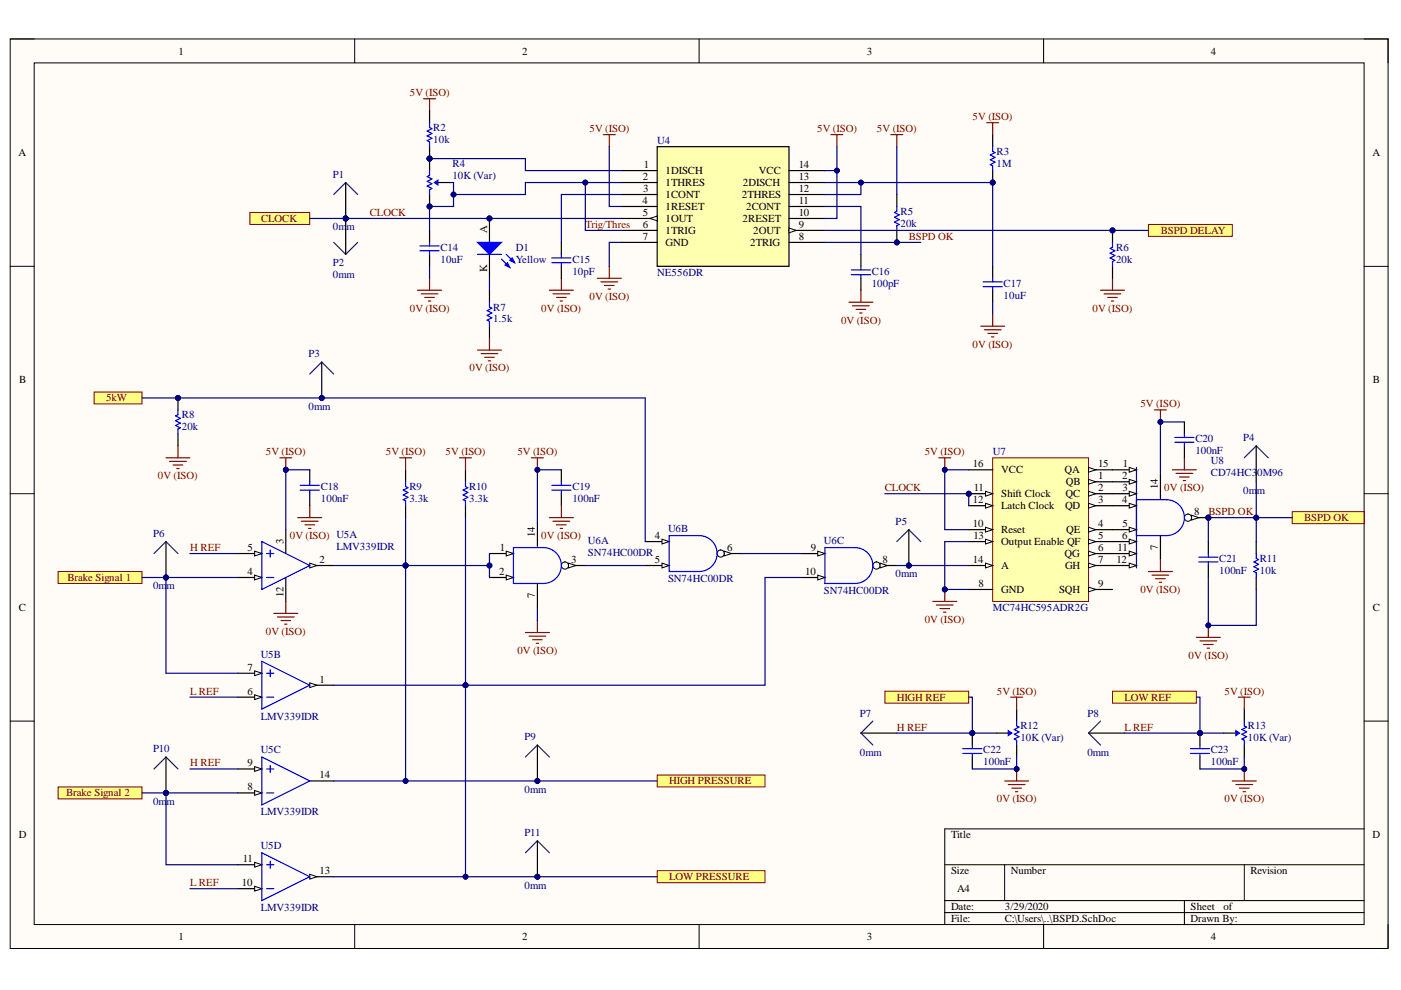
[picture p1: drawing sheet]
<svg xmlns="http://www.w3.org/2000/svg" width="297mm" height="210mm" viewBox="0 0 297 210" stroke-linecap="round" stroke-linejoin="round" font-family="sans-serif">
<defs><g id="words">
<g font-size="2.3">
<text x="37.9" y="11.6">1</text>
<text x="110.7" y="11.6">2</text>
<text x="183.8" y="11.6">3</text>
<text x="256.7" y="11.6">4</text>
<text x="3.9" y="33.1">A</text>
<text x="136.5" y="35.6">1</text>
<text x="169.4" y="35.6">14</text>
<text x="291" y="33.1">A</text>
<text x="136.3" y="38.2">2</text>
<text x="136.4" y="40.7">3</text>
<text x="141.1" y="36.9">1DISCH</text>
<text x="141.1" y="39.4">1THRES</text>
<text x="141.1" y="42">1CONT</text>
<text x="157.3" y="42">2THRES</text>
<text x="157.5" y="39.4">2DISCH</text>
<text x="160.9" y="36.9">VCC</text>
<text x="169.4" y="40.7">12</text>
<text x="169.4" y="38.2">13</text>
<text x="136.2" y="43.2">4</text>
<text x="136.3" y="45.8">5</text>
<text x="141.1" y="44.5">1RESET</text>
<text x="141.1" y="47">1OUT</text>
<text x="157.4" y="47">2RESET</text>
<text x="158.2" y="44.5">2CONT</text>
<text x="169.4" y="45.8">10</text>
<text x="169.4" y="43.2">11</text>
<text x="103.3" y="49.4" transform="rotate(-90 103.3 49.4)">A</text>
<text x="136.3" y="48.3">6</text>
<text x="136.3" y="50.9">7</text>
<text x="141.1" y="49.6">1TRIG</text>
<text x="141.1" y="52.2">GND</text>
<text x="159" y="52.2">2TRIG</text>
<text x="159.7" y="49.6">2OUT</text>
<text x="169.4" y="50.9">8</text>
<text x="169.4" y="48.3">9</text>
<text x="103.3" y="57.7" transform="rotate(-90 103.3 57.7)">K</text>
<text x="4.1" y="81.3">B</text>
<text x="291" y="81.3">B</text>
<text x="206.3" y="99.1">16</text>
<text x="212.3" y="100.4">VCC</text>
<text x="225.7" y="100.4">QA</text>
<text x="232.8" y="99.1">15</text>
<text x="232.8" y="101.6">1</text>
<text x="237.9" y="101.6">2</text>
<text x="238.1" y="99.1">1</text>
<text x="206.3" y="106.7">12</text>
<text x="206.5" y="104.2">11</text>
<text x="212.3" y="105.4">Shift Clock</text>
<text x="212.3" y="108">Latch Clock</text>
<text x="225.8" y="108">QD</text>
<text x="225.9" y="105.4">QC</text>
<text x="226" y="102.9">QB</text>
<text x="232.8" y="104.2">2</text>
<text x="232.8" y="106.7">3</text>
<text x="237.9" y="106.7">4</text>
<text x="238" y="104.2">3</text>
<text x="245.5" y="103.7" transform="rotate(-90 245.5 103.7)">14</text>
<text x="113.4" y="113.8" transform="rotate(-90 113.4 113.8)">14</text>
<text x="206.3" y="111.8">10</text>
<text x="212.3" y="113">Reset</text>
<text x="226.1" y="113">QE</text>
<text x="232.8" y="111.8">4</text>
<text x="238" y="111.8">5</text>
<text x="253.2" y="109.2">8</text>
<text x="52.5" y="116.8">5</text>
<text x="60.1" y="115.3" transform="rotate(-90 60.1 115.3)">3</text>
<text x="67.8" y="119.4">2</text>
<text x="106" y="116.8">1</text>
<text x="121.1" y="119.4">3</text>
<text x="138.8" y="114.3">4</text>
<text x="138.8" y="119.4">5</text>
<text x="154.1" y="116.8">6</text>
<text x="171.9" y="116.8">9</text>
<text x="187.1" y="119.4">8</text>
<text x="206.3" y="119.4">14</text>
<text x="206.4" y="114.3">13</text>
<text x="212.3" y="115.6">Output Enable QF</text>
<text x="225.7" y="118.1">QG</text>
<text x="232.8" y="114.3">5</text>
<text x="232.8" y="116.8">6</text>
<text x="232.8" y="119.4">7</text>
<text x="236.7" y="119.4">12</text>
<text x="237" y="116.8">11</text>
<text x="237.9" y="114.3">6</text>
<text x="245.5" y="116.7" transform="rotate(-90 245.5 116.7)">7</text>
<text x="52.5" y="121.9">4</text>
<text x="105.8" y="121.9">2</text>
<text x="170.7" y="121.9">10</text>
<text x="207.5" y="124.4">8</text>
<text x="212.3" y="125.7">GND</text>
<text x="212.3" y="120.6">A</text>
<text x="224.5" y="125.7">SQH</text>
<text x="225.8" y="120.6">GH</text>
<text x="232.8" y="124.4">9</text>
<text x="4" y="129.5">C</text>
<text x="60.1" y="126.6" transform="rotate(-90 60.1 126.6)">12</text>
<text x="113.4" y="126.8" transform="rotate(-90 113.4 126.8)">7</text>
<text x="291" y="129.5">C</text>
<text x="52.5" y="142.2">7</text>
<text x="52.5" y="147.3">6</text>
<text x="67.8" y="144.8">1</text>
<text x="52.5" y="167.6">8</text>
<text x="52.5" y="162.5">9</text>
<text x="67.8" y="165">14</text>
<text x="4" y="177.7">D</text>
<text x="201.6" y="177.7">Title</text>
<text x="291" y="177.7">D</text>
<text x="51.5" y="182.8">11</text>
<text x="67.8" y="185.4">13</text>
<text x="201.6" y="185.4">Size</text>
<text x="214.3" y="185.4">Number</text>
<text x="265.1" y="185.4">Revision</text>
<text x="51.3" y="187.9">10</text>
<text x="202.9" y="189.2">A4</text>
<text x="201.6" y="193">Date:</text>
<text x="201.6" y="195.5">File:</text>
<text x="213" y="193">3/29/2020</text>
<text x="213" y="195.5">C:\Users\..\BSPD.SchDoc</text>
<text x="252.4" y="193">Sheet</text>
<text x="252.4" y="195.5">Drawn By:</text>
<text x="259.4" y="193">of</text>
<text x="37.9" y="199.3">1</text>
<text x="110.7" y="199.3">2</text>
<text x="183.8" y="199.3">3</text>
<text x="256.7" y="199.3">4</text>
</g>
<g font-size="2.3" fill="#800000">
<text x="86.9" y="20.4">5V (ISO)</text>
<text x="125" y="28">5V (ISO)</text>
<text x="173.2" y="28">5V (ISO)</text>
<text x="185.9" y="28">5V (ISO)</text>
<text x="206.2" y="25.5">5V (ISO)</text>
<text x="55.4" y="47">CLOCK</text>
<text x="78.4" y="45.8">CLOCK</text>
<text x="124.1" y="48.3">Trig/Thres</text>
<text x="192.7" y="50.9">BSPD OK</text>
<text x="246.1" y="49.6">BSPD DELAY</text>
<text x="125" y="63.6">0V (ISO)</text>
<text x="86.9" y="66.1">0V (ISO)</text>
<text x="114.8" y="66.1">0V (ISO)</text>
<text x="178.3" y="68.6">0V (ISO)</text>
<text x="231.6" y="66.1">0V (ISO)</text>
<text x="206.2" y="73.7">0V (ISO)</text>
<text x="99.6" y="78.8">0V (ISO)</text>
<text x="22.5" y="85.1">5kW</text>
<text x="241.8" y="86.4">5V (ISO)</text>
<text x="33.5" y="101.6">0V (ISO)</text>
<text x="56.4" y="96.6">5V (ISO)</text>
<text x="81.8" y="96.6">5V (ISO)</text>
<text x="94.5" y="96.6">5V (ISO)</text>
<text x="109.7" y="96.6">5V (ISO)</text>
<text x="196.1" y="96.6">5V (ISO)</text>
<text x="187.6" y="104.2">CLOCK</text>
<text x="246.8" y="104.2">0V (ISO)</text>
<text x="256.2" y="109.2">BSPD OK</text>
<text x="276.5" y="110.5">BSPD OK</text>
<text x="40.3" y="116.8">H REF</text>
<text x="61.4" y="114.3">0V (ISO) U5A</text>
<text x="114.8" y="114.3">0V (ISO)</text>
<text x="14.3" y="123.2">Brake Signal 1</text>
<text x="241.8" y="125.7">0V (ISO)</text>
<text x="56.4" y="134.6">0V (ISO)</text>
<text x="196.1" y="132">0V (ISO)</text>
<text x="109.7" y="138.7">0V (ISO)</text>
<text x="252" y="139.7">0V (ISO)</text>
<text x="40.3" y="147.3">L REF</text>
<text x="190.1" y="148.6">HIGH REF</text>
<text x="211.4" y="147.3">5V (ISO)</text>
<text x="238.4" y="148.6">LOW REF</text>
<text x="259.6" y="147.3">5V (ISO)</text>
<text x="190.1" y="154.9">H REF</text>
<text x="238.4" y="154.9">L REF</text>
<text x="40.3" y="162.5">H REF</text>
<text x="141.9" y="166.3">HIGH PRESSURE</text>
<text x="14" y="168.8">Brake Signal 2</text>
<text x="211.4" y="170.1">0V (ISO)</text>
<text x="259.6" y="170.1">0V (ISO)</text>
<text x="40.3" y="187.9">L REF</text>
<text x="141.9" y="186.6">LOW PRESSURE</text>
</g>
<g font-size="2.3" fill="#000080">
<text x="91.9" y="27.8">R2</text>
<text x="91.9" y="30.3">10k</text>
<text x="95.9" y="35.4">R4</text>
<text x="139.4" y="30.6">U4</text>
<text x="211.3" y="32.8">R3</text>
<text x="211.3" y="35.4">1M</text>
<text x="70.6" y="37.6">P1</text>
<text x="95.9" y="37.9">10K (Var)</text>
<text x="190.9" y="45.5">R5</text>
<text x="70.6" y="48.8">0m</text>
<text x="73.4" y="48.8">m</text>
<text x="93.4" y="53.2">C14</text>
<text x="109.4" y="53.2">D1</text>
<text x="190.9" y="48">20k</text>
<text x="236.6" y="53.2">R6</text>
<text x="70.6" y="56.5">P2</text>
<text x="70.6" y="59">0mm</text>
<text x="93.4" y="55.7">10uF</text>
<text x="109.4" y="55.7">Yellow</text>
<text x="121.4" y="55.7">C15</text>
<text x="121.4" y="58.2">10pF</text>
<text x="139.4" y="58.5">NE556DR</text>
<text x="184.8" y="58.2">C16</text>
<text x="236.6" y="55.7">20k</text>
<text x="104.5" y="65.8">R7</text>
<text x="184.8" y="60.8">100pF</text>
<text x="212.8" y="60.8">C17</text>
<text x="212.8" y="63.3">10uF</text>
<text x="104.5" y="68.4">1.5k</text>
<text x="65.4" y="75.7">P3</text>
<text x="38.5" y="88.6">R8</text>
<text x="65.4" y="86.9">0mm</text>
<text x="38.5" y="91.2">20k</text>
<text x="253.4" y="93.8">C20</text>
<text x="263.6" y="93.5">P4</text>
<text x="210.5" y="96.6">U7</text>
<text x="253.4" y="96.3">100nF</text>
<text x="256.7" y="98.3">U8</text>
<text x="256.7" y="100.9">CD74HC3</text>
<text x="266.6" y="100.9">0M96</text>
<text x="68" y="103.9">C18</text>
<text x="68" y="106.4">100nF</text>
<text x="86.8" y="103.9">R9</text>
<text x="86.8" y="106.4">3.3k</text>
<text x="99.5" y="103.9">R10</text>
<text x="99.5" y="106.4">3.3k</text>
<text x="121.4" y="103.9">C19</text>
<text x="121.4" y="106.4">100nF</text>
<text x="263.6" y="104.7">0m</text>
<text x="266.5" y="104.7">m</text>
<text x="32.5" y="113.8">P6</text>
<text x="141.6" y="112.8">U6B</text>
<text x="189.9" y="111.3">P5</text>
<text x="71.3" y="116.6">LMV339IDR</text>
<text x="124.6" y="115.3">U6A</text>
<text x="124.6" y="117.8">SN74HC00DR</text>
<text x="174.7" y="115.3">U6C</text>
<text x="258.5" y="119.1">C21</text>
<text x="267.1" y="119.1">R11</text>
<text x="32.5" y="124.9">0m</text>
<text x="35.3" y="124.9">m</text>
<text x="141.6" y="123.4">SN74HC00DR</text>
<text x="174.7" y="126">SN74HC00DR</text>
<text x="189.9" y="122.4">0mm</text>
<text x="258.5" y="121.6">100nF</text>
<text x="267.1" y="121.6">10k</text>
<text x="210.5" y="129.5">MC74HC595ADR2G</text>
<text x="55.3" y="139.5">U5B</text>
<text x="55.3" y="152.6">LMV339IDR</text>
<text x="182.3" y="152.1">P7</text>
<text x="216.3" y="154.7">R12</text>
<text x="230.5" y="152.1">P8</text>
<text x="264.6" y="154.7">R13</text>
<text x="32.5" y="159.5">P10</text>
<text x="55.3" y="159.7">U5C</text>
<text x="111.2" y="156.9">P9</text>
<text x="182.3" y="160.2">0mm</text>
<text x="208.5" y="159.7">C22</text>
<text x="216.3" y="157.2">10K (Var)</text>
<text x="230.5" y="160.2">0mm</text>
<text x="256.7" y="159.7">C23</text>
<text x="264.6" y="157.2">10K (Var)</text>
<text x="208.5" y="162.3">100nF</text>
<text x="256.7" y="162.3">100nF</text>
<text x="32.5" y="170.6">0m</text>
<text x="35.3" y="170.6">m</text>
<text x="55.3" y="172.9">LMV339IDR</text>
<text x="111.2" y="168.1">0mm</text>
<text x="111.2" y="177.2">P11</text>
<text x="55.3" y="180.1">U5D</text>
<text x="111.2" y="188.4">0mm</text>
<text x="55.3" y="193.2">LMV339IDR</text>
</g>
</g></defs>
<path d="M2.2 8.3h292.1v192.8h-292.1z" fill-rule="evenodd" fill="#fffcf8"/>
<path d="M2.2 8.3h292.1v192.8h-292.1z" fill="none" stroke="#000" stroke-width=".21"/>
<path d="M7.2 13.3h282v182.7h-282z" fill-rule="evenodd" fill="#fffcf8"/>
<g fill="none" stroke="#000" stroke-width=".21">
<path d="M2.2 8.3h5M7.2 13.3h282v182.7h-282zM75.2 8.3v5M148.2 8.3v5M221.3 8.3v5M289.2 8.3h5.1v5M2.2 56.5h5M289.2 56.5h5.1M2.2 104.7h5M289.2 104.7h5.1M2.2 152.9h5M289.2 152.9h5.1"/>
<path d="M289.2 175.7h-88.9v20.3M75.2 196v5.1M148.2 196v5.1M200.3 183.3h88.9M200.3 191h88.9M200.3 193.5h88.9M213 183.3v7.7M221.3 196v5.1M251.1 191v5M263.8 183.3v7.7M294.3 196v5.1"/>
</g>
<path d="M50.4 168.1h5.1" fill="none" stroke="#000" stroke-width=".25"/>
<path d="M54 167.6l1.5 .5-1.5 .5z" fill="#f8fcff"/>
<path d="M54 167.6l1.5 .5-1.5 .5z" fill="none" stroke="#000" stroke-width=".21"/>
<path d="M50.4 163h5.1" fill="none" stroke="#000" stroke-width=".25"/>
<path d="M54 162.5l1.5 .5-1.5 .5z" fill="#f8fcff"/>
<path d="M54 162.5l1.5 .5-1.5 .5z" fill="none" stroke="#000" stroke-width=".21"/>
<path d="M65.7 165.6h5.1M50.4 188.4h5.1" fill="none" stroke="#000" stroke-width=".25"/>
<path d="M55.5 160.5l10.2 5.1-10.2 5.1zM56.5 163h1.6M56.5 168.1h1.6M57.3 162.3v1.5" fill="none" stroke="#00f" stroke-width=".25"/>
<path d="M54 187.9l1.5 .5-1.5 .5z" fill="#f8fcff"/>
<path d="M54 187.9l1.5 .5-1.5 .5z" fill="none" stroke="#000" stroke-width=".21"/>
<path d="M50.4 183.3h5.1" fill="none" stroke="#000" stroke-width=".25"/>
<path d="M54 182.8l1.5 .5-1.5 .6z" fill="#f8fcff"/>
<path d="M54 182.8l1.5 .5-1.5 .6z" fill="none" stroke="#000" stroke-width=".21"/>
<path d="M65.7 185.9h5.1" fill="none" stroke="#000" stroke-width=".25"/>
<path d="M65.7 185.4l1.5 .5-1.5 .5z" fill="#f8fcff"/>
<path d="M65.7 185.4l1.5 .5-1.5 .5z" fill="none" stroke="#000" stroke-width=".21"/>
<path d="M55.5 180.8l10.2 5.1-10.2 5.1zM56.5 183.3h1.6M56.5 188.4h1.6M57.3 182.6v1.5" fill="none" stroke="#00f" stroke-width=".25"/>
<path d="M50.4 147.8h5.1" fill="none" stroke="#000" stroke-width=".25"/>
<path d="M54 147.3l1.5 .5-1.5 .5z" fill="#f8fcff"/>
<path d="M54 147.3l1.5 .5-1.5 .5z" fill="none" stroke="#000" stroke-width=".21"/>
<path d="M50.4 142.7h5.1" fill="none" stroke="#000" stroke-width=".25"/>
<path d="M54 142.2l1.5 .5-1.5 .6z" fill="#f8fcff"/>
<path d="M54 142.2l1.5 .5-1.5 .6z" fill="none" stroke="#000" stroke-width=".21"/>
<path d="M65.7 145.3h5.1" fill="none" stroke="#000" stroke-width=".25"/>
<path d="M65.7 144.8l1.5 .5-1.5 .5z" fill="#f8fcff"/>
<path d="M65.7 144.8l1.5 .5-1.5 .5z" fill="none" stroke="#000" stroke-width=".21"/>
<path d="M55.5 140.2l10.2 5.1-10.2 5.1zM56.5 142.7h1.6M56.5 147.8h1.6M57.3 142v1.5" fill="none" stroke="#00f" stroke-width=".25"/>
<path d="M50.4 122.4h5.1" fill="none" stroke="#000" stroke-width=".25"/>
<path d="M54 121.9l1.5 .5-1.5 .5z" fill="#f8fcff"/>
<path d="M54 121.9l1.5 .5-1.5 .5z" fill="none" stroke="#000" stroke-width=".21"/>
<path d="M50.4 117.4h5.1" fill="none" stroke="#000" stroke-width=".25"/>
<path d="M54 116.9l1.5 .5-1.5 .5z" fill="#f8fcff"/>
<path d="M54 116.9l1.5 .5-1.5 .5z" fill="none" stroke="#000" stroke-width=".21"/>
<path d="M65.7 119.9h5.1" fill="none" stroke="#000" stroke-width=".25"/>
<path d="M65.7 119.4l1.5 .5-1.5 .5z" fill="#f8fcff"/>
<path d="M65.7 119.4l1.5 .5-1.5 .5z" fill="none" stroke="#000" stroke-width=".21"/>
<path d="M55.5 114.8l10.2 5.1-10.2 5.1zM56.5 117.4h1.6M57.3 116.6v1.5M56.5 122.4h1.6" fill="none" stroke="#00f" stroke-width=".25"/>
<path d="M60.6 112.3v5.1M103.8 117.4h5.1M60.6 122.4v5.1" fill="none" stroke="#000" stroke-width=".25"/>
<path d="M107.3 116.9l1.6 .5-1.6 .5z" fill="#f8fcff"/>
<path d="M107.3 116.9l1.6 .5-1.6 .5z" fill="none" stroke="#000" stroke-width=".21"/>
<path d="M103.8 122.4h5.1" fill="none" stroke="#000" stroke-width=".25"/>
<path d="M107.3 121.9l1.6 .5-1.6 .5z" fill="#f8fcff"/>
<path d="M107.3 121.9l1.6 .5-1.6 .5z" fill="none" stroke="#000" stroke-width=".21"/>
<path d="M119 119.9h5.1" fill="none" stroke="#000" stroke-width=".25"/>
<circle cx="119.8" cy="119.9" r=".76" fill="#f8fcff"/>
<circle cx="119.8" cy="119.9" r=".76" fill="none" stroke="#000" stroke-width=".21"/>
<path d="M120.5 119.4l1.6 .5-1.6 .5z" fill="#f8fcff"/>
<path d="M120.5 119.4l1.6 .5-1.6 .5z" fill="none" stroke="#000" stroke-width=".21"/>
<path d="M108.9 116.1h6.3a3.8 3.8 0 0 1 3.8 3.8 3.8 3.8 0 0 1-3.8 3.8h-6.3z" fill="none" stroke="#00f" stroke-width=".25"/>
<path d="M113.9 110.8v5M136.8 114.8h5.1M113.9 123.7v5.1" fill="none" stroke="#000" stroke-width=".25"/>
<path d="M140.4 114.3l1.5 .5-1.5 .5z" fill="#f8fcff"/>
<path d="M140.4 114.3l1.5 .5-1.5 .5z" fill="none" stroke="#000" stroke-width=".21"/>
<path d="M136.8 119.9h5.1" fill="none" stroke="#000" stroke-width=".25"/>
<path d="M140.4 119.4l1.5 .5-1.5 .5z" fill="#f8fcff"/>
<path d="M140.4 119.4l1.5 .5-1.5 .5z" fill="none" stroke="#000" stroke-width=".21"/>
<path d="M152 117.4h5.1" fill="none" stroke="#000" stroke-width=".25"/>
<circle cx="152.8" cy="117.4" r=".76" fill="#f8fcff"/>
<circle cx="152.8" cy="117.4" r=".76" fill="none" stroke="#000" stroke-width=".21"/>
<path d="M153.6 116.9l1.5 .5-1.5 .5z" fill="#f8fcff"/>
<path d="M153.6 116.9l1.5 .5-1.5 .5z" fill="none" stroke="#000" stroke-width=".21"/>
<path d="M141.9 113.6h6.3a3.8 3.8 0 0 1 3.8 3.8 3.8 3.8 0 0 1-3.8 3.8h-6.3z" fill="none" stroke="#00f" stroke-width=".25"/>
<path d="M169.8 117.4h5.1" fill="none" stroke="#000" stroke-width=".25"/>
<path d="M173.4 116.9l1.5 .5-1.5 .5z" fill="#f8fcff"/>
<path d="M173.4 116.9l1.5 .5-1.5 .5z" fill="none" stroke="#000" stroke-width=".21"/>
<path d="M169.8 122.4h5.1" fill="none" stroke="#000" stroke-width=".25"/>
<path d="M173.4 121.9l1.5 .5-1.5 .6z" fill="#f8fcff"/>
<path d="M173.4 121.9l1.5 .5-1.5 .6z" fill="none" stroke="#000" stroke-width=".21"/>
<path d="M185.1 119.9h5" fill="none" stroke="#000" stroke-width=".25"/>
<circle cx="185.8" cy="119.9" r=".76" fill="#f8fcff"/>
<circle cx="185.8" cy="119.9" r=".76" fill="none" stroke="#000" stroke-width=".21"/>
<path d="M186.6 119.4l1.5 .5-1.5 .5z" fill="#f8fcff"/>
<path d="M186.6 119.4l1.5 .5-1.5 .5z" fill="none" stroke="#000" stroke-width=".21"/>
<path d="M86 102.1v1.1l.5 .2-1 .5 1 .5-1 .5 1 .5-1 .5 .5 .3v1M98.7 102.1v1.1l.5 .2-1 .5 1 .5-1 .5 1 .5-1 .5 .5 .3v1M174.9 116.1h6.4a3.8 3.8 0 0 1 3.8 3.8 3.8 3.8 0 0 1-3.8 3.8h-6.4z" fill="none" stroke="#00f" stroke-width=".25"/>
<path d="M86 99.6v2.5M98.7 99.6v2.5M86 107.2v2.6M98.7 107.2v2.6" fill="none" stroke="#000" stroke-width=".25"/>
<circle cx="205.4" cy="104.7" r=".51" fill="#000080"/>
<circle cx="205.4" cy="104.7" r=".51" fill="none" stroke="#000080" stroke-width=".21"/>
<path d="M210.5 97.1h20.3v30.4h-20.3z" fill-rule="evenodd" fill="#ffffb0"/>
<path d="M210.5 97.1h20.3v30.4h-20.3z" fill="none" stroke="#800000" stroke-width=".21"/>
<path d="M205.4 99.6h5.1M205.4 104.7h5.1M205.4 125h5.1" fill="none" stroke="#000" stroke-width=".25"/>
<path d="M208.9 104.2l1.6 .5-1.6 .5z" fill="#f8fcff"/>
<path d="M208.9 104.2l1.6 .5-1.6 .5z" fill="none" stroke="#000" stroke-width=".21"/>
<circle cx="205.4" cy="104.7" r=".51" fill="#000080"/>
<circle cx="205.4" cy="104.7" r=".51" fill="none" stroke="#000080" stroke-width=".21"/>
<path d="M205.4 112.3h5.1" fill="none" stroke="#000" stroke-width=".25"/>
<path d="M208.9 111.8l1.6 .5-1.6 .5z" fill="#f8fcff"/>
<path d="M208.9 111.8l1.6 .5-1.6 .5z" fill="none" stroke="#000" stroke-width=".21"/>
<path d="M205.4 107.2h5.1" fill="none" stroke="#000" stroke-width=".25"/>
<path d="M208.9 106.7l1.6 .5-1.6 .5z" fill="#f8fcff"/>
<path d="M208.9 106.7l1.6 .5-1.6 .5z" fill="none" stroke="#000" stroke-width=".21"/>
<path d="M205.4 114.8h5.1" fill="none" stroke="#000" stroke-width=".25"/>
<path d="M208.9 114.3l1.6 .5-1.6 .5z" fill="#f8fcff"/>
<path d="M208.9 114.3l1.6 .5-1.6 .5z" fill="none" stroke="#000" stroke-width=".21"/>
<path d="M230.8 125h5.1" fill="none" stroke="#000" stroke-width=".25"/>
<path d="M230.8 124.5l1.5 .5-1.5 .5z" fill="#f8fcff"/>
<path d="M230.8 124.5l1.5 .5-1.5 .5z" fill="none" stroke="#000" stroke-width=".21"/>
<path d="M205.4 119.9h5.1" fill="none" stroke="#000" stroke-width=".25"/>
<path d="M208.9 119.4l1.6 .5-1.6 .5z" fill="#f8fcff"/>
<path d="M208.9 119.4l1.6 .5-1.6 .5z" fill="none" stroke="#000" stroke-width=".21"/>
<path d="M230.8 99.6h5.1" fill="none" stroke="#000" stroke-width=".25"/>
<path d="M230.8 99.1l1.5 .5-1.5 .5z" fill="#f8fcff"/>
<path d="M230.8 99.1l1.5 .5-1.5 .5z" fill="none" stroke="#000" stroke-width=".21"/>
<path d="M230.8 102.1h5.1" fill="none" stroke="#000" stroke-width=".25"/>
<path d="M230.8 101.6l1.5 .5-1.5 .6z" fill="#f8fcff"/>
<path d="M230.8 101.6l1.5 .5-1.5 .6z" fill="none" stroke="#000" stroke-width=".21"/>
<path d="M230.8 104.7h5.1" fill="none" stroke="#000" stroke-width=".25"/>
<path d="M230.8 104.2l1.5 .5-1.5 .5z" fill="#f8fcff"/>
<path d="M230.8 104.2l1.5 .5-1.5 .5z" fill="none" stroke="#000" stroke-width=".21"/>
<path d="M230.8 107.2h5.1" fill="none" stroke="#000" stroke-width=".25"/>
<path d="M230.8 106.7l1.5 .5-1.5 .5z" fill="#f8fcff"/>
<path d="M230.8 106.7l1.5 .5-1.5 .5z" fill="none" stroke="#000" stroke-width=".21"/>
<path d="M230.8 112.3h5.1" fill="none" stroke="#000" stroke-width=".25"/>
<path d="M230.8 111.8l1.5 .5-1.5 .5z" fill="#f8fcff"/>
<path d="M230.8 111.8l1.5 .5-1.5 .5z" fill="none" stroke="#000" stroke-width=".21"/>
<path d="M230.8 114.8h5.1" fill="none" stroke="#000" stroke-width=".25"/>
<path d="M230.8 114.3l1.5 .5-1.5 .5z" fill="#f8fcff"/>
<path d="M230.8 114.3l1.5 .5-1.5 .5z" fill="none" stroke="#000" stroke-width=".21"/>
<path d="M230.8 117.4h5.1" fill="none" stroke="#000" stroke-width=".25"/>
<path d="M230.8 116.9l1.5 .5-1.5 .5z" fill="#f8fcff"/>
<path d="M230.8 116.9l1.5 .5-1.5 .5z" fill="none" stroke="#000" stroke-width=".21"/>
<path d="M230.8 119.9h5.1" fill="none" stroke="#000" stroke-width=".25"/>
<path d="M230.8 119.4l1.5 .5-1.5 .5z" fill="#f8fcff"/>
<path d="M230.8 119.4l1.5 .5-1.5 .5z" fill="none" stroke="#000" stroke-width=".21"/>
<circle cx="256.2" cy="109.8" r=".51" fill="#000080"/>
<circle cx="256.2" cy="109.8" r=".51" fill="none" stroke="#000080" stroke-width=".21"/>
<path d="M235.9 99.6h5.1" fill="none" stroke="#000" stroke-width=".25"/>
<path d="M239.4 99.1l1.6 .5-1.6 .5z" fill="#f8fcff"/>
<path d="M239.4 99.1l1.6 .5-1.6 .5z" fill="none" stroke="#000" stroke-width=".21"/>
<path d="M235.9 112.3h5.1" fill="none" stroke="#000" stroke-width=".25"/>
<path d="M239.4 111.8l1.6 .5-1.6 .5z" fill="#f8fcff"/>
<path d="M239.4 111.8l1.6 .5-1.6 .5z" fill="none" stroke="#000" stroke-width=".21"/>
<path d="M251.1 109.8h5.1" fill="none" stroke="#000" stroke-width=".25"/>
<circle cx="251.9" cy="109.8" r=".76" fill="#f8fcff"/>
<circle cx="251.9" cy="109.8" r=".76" fill="none" stroke="#000" stroke-width=".21"/>
<path d="M252.6 109.2l1.6 .6-1.6 .5z" fill="#f8fcff"/>
<path d="M252.6 109.2l1.6 .6-1.6 .5z" fill="none" stroke="#000" stroke-width=".21"/>
<circle cx="256.2" cy="109.8" r=".51" fill="#000080"/>
<circle cx="256.2" cy="109.8" r=".51" fill="none" stroke="#000080" stroke-width=".21"/>
<path d="M241 106h6.3a3.8 3.8 0 0 1 3.8 3.8 3.8 3.8 0 0 1-3.8 3.8h-6.3z" fill="none" stroke="#00f" stroke-width=".25"/>
<path d="M235.9 102.1h5.1M246 100.6v5.1M246 113.6v5" fill="none" stroke="#000" stroke-width=".25"/>
<path d="M241 99.1v21.3" fill="none" stroke="#0000bf" stroke-width=".25"/>
<path d="M239.4 101.6l1.6 .5-1.6 .6z" fill="#f8fcff"/>
<path d="M239.4 101.6l1.6 .5-1.6 .6z" fill="none" stroke="#000" stroke-width=".21"/>
<path d="M235.9 104.7h5.1" fill="none" stroke="#000" stroke-width=".25"/>
<path d="M239.4 104.2l1.6 .5-1.6 .5z" fill="#f8fcff"/>
<path d="M239.4 104.2l1.6 .5-1.6 .5z" fill="none" stroke="#000" stroke-width=".21"/>
<path d="M235.9 107.2h5.1" fill="none" stroke="#000" stroke-width=".25"/>
<path d="M239.4 106.7l1.6 .5-1.6 .5z" fill="#f8fcff"/>
<path d="M239.4 106.7l1.6 .5-1.6 .5z" fill="none" stroke="#000" stroke-width=".21"/>
<path d="M235.9 114.8h5.1" fill="none" stroke="#000" stroke-width=".25"/>
<path d="M239.4 114.3l1.6 .5-1.6 .5z" fill="#f8fcff"/>
<path d="M239.4 114.3l1.6 .5-1.6 .5z" fill="none" stroke="#000" stroke-width=".21"/>
<path d="M235.9 117.4h5.1" fill="none" stroke="#000" stroke-width=".25"/>
<path d="M239.4 116.9l1.6 .5-1.6 .5z" fill="#f8fcff"/>
<path d="M239.4 116.9l1.6 .5-1.6 .5z" fill="none" stroke="#000" stroke-width=".21"/>
<path d="M235.9 119.9h5.1" fill="none" stroke="#000" stroke-width=".25"/>
<path d="M239.4 119.4l1.6 .5-1.6 .5z" fill="#f8fcff"/>
<path d="M239.4 119.4l1.6 .5-1.6 .5z" fill="none" stroke="#000" stroke-width=".21"/>
<path d="M197.8 127.5h5.1M198.5 128.3h3.6M199.3 129h2M200.1 129.8h.5M200.3 125v2.5" fill="none" stroke="#800000" stroke-width=".25"/>
<circle cx="200.3" cy="125" r=".51" fill="#000080"/>
<circle cx="200.3" cy="125" r=".51" fill="none" stroke="#000080" stroke-width=".21"/>
<path d="M199 97.1h2.6M200.3 97.1v2.5" fill="none" stroke="#800000" stroke-width=".25"/>
<circle cx="200.3" cy="99.6" r=".51" fill="#000080"/>
<circle cx="200.3" cy="99.6" r=".51" fill="none" stroke="#000080" stroke-width=".21"/>
<path d="M246 118.6v2.6M243.5 121.2h5.1M244.2 121.9h3.6M245 122.7h2M245.8 123.5h.5M253.7 135.1h5M254.4 135.9h3.6M255.2 136.7h2M255.9 137.4h.6M256.2 132.6v2.5" fill="none" stroke="#800000" stroke-width=".25"/>
<circle cx="256.2" cy="132.6" r=".51" fill="#000080"/>
<circle cx="256.2" cy="132.6" r=".51" fill="none" stroke="#000080" stroke-width=".21"/>
<path d="M244.8 86.9h2.5M246 86.9v2.6M248.6 99.6h5.1M251.1 97.1v2.5M249.3 100.4h3.6M250.1 101.1h2M250.9 101.9h.5" fill="none" stroke="#800000" stroke-width=".25"/>
<circle cx="246" cy="89.5" r=".51" fill="#000080"/>
<circle cx="246" cy="89.5" r=".51" fill="none" stroke="#000080" stroke-width=".21"/>
<path d="M112.7 97.1h2.5M113.9 97.1v2.5" fill="none" stroke="#800000" stroke-width=".25"/>
<circle cx="113.9" cy="99.6" r=".51" fill="#000080"/>
<circle cx="113.9" cy="99.6" r=".51" fill="none" stroke="#000080" stroke-width=".21"/>
<path d="M119 99.6v2.5M119 104.7v2.5M266.3 114.8v2.6M266.3 122.4v2.6" fill="none" stroke="#000" stroke-width=".25"/>
<path d="M117 102.9h4M117 103.9h4M119 102.1v.8M119 103.9v.8M266.3 117.4v1l.6 .2-1.1 .5 1.1 .6-1.1 .5 1.1 .5-1.1 .5 .5 .2v1" fill="none" stroke="#00f" stroke-width=".25"/>
<g fill="none" stroke="#800000" stroke-width=".25">
<path d="M59.3 97.1h2.6M60.6 97.1v2.5M84.7 97.1h2.6M86 97.1v2.5M97.4 97.1h2.6M98.7 97.1v2.5M116.5 109.8h5.1M117.2 110.5h3.6M118 111.3h2M118.8 112h.5M119 107.2v2.6M111.4 134.1h5.1"/>
<path d="M112.2 134.9h3.5M112.9 135.6h2.1M113.7 136.4h.5M113.9 131.6v2.5"/>
</g>
<circle cx="60.6" cy="99.6" r=".51" fill="#000080"/>
<circle cx="60.6" cy="99.6" r=".51" fill="none" stroke="#000080" stroke-width=".21"/>
<path d="M63.1 109.8h5.1M63.9 110.5h3.6M64.7 111.3h2M65.4 112h.5M65.7 107.2v2.6M58.1 130.1h5M58.8 130.8h3.6M59.6 131.6h2M60.3 132.3h.5M60.6 127.5v2.6" fill="none" stroke="#800000" stroke-width=".25"/>
<path d="M211.2 155.4h2.6M215.5 150.4v2.5M215.5 158v2.5" fill="none" stroke="#000" stroke-width=".25"/>
<path d="M215.5 152.9v1l.6 .3-1.1 .5 1.1 .5-1.1 .5 1.1 .5-1.1 .5 .5 .3v1" fill="none" stroke="#00f" stroke-width=".25"/>
<path d="M213.8 154.9l.7 .5-.7 .5z" fill="#00f"/>
<path d="M213.8 154.9l.7 .5-.7 .5z" fill="none" stroke="#00f" stroke-width=".25"/>
<path d="M214.3 147.8h2.5M215.5 147.8v2.6M213 165.6h5.1M213.8 166.3h3.5M214.5 167.1h2.1M215.3 167.9h.5M215.5 163v2.6" fill="none" stroke="#800000" stroke-width=".25"/>
<circle cx="215.5" cy="163" r=".51" fill="#000080"/>
<circle cx="215.5" cy="163" r=".51" fill="none" stroke="#000080" stroke-width=".21"/>
<path d="M259.5 155.4h2.5M263.8 150.4v2.5M263.8 158v2.5" fill="none" stroke="#000" stroke-width=".25"/>
<path d="M263.8 152.9v1l.5 .3-1 .5 1 .5-1 .5 1 .5-1 .5 .5 .3v1" fill="none" stroke="#00f" stroke-width=".25"/>
<path d="M262 154.9l.8 .5-.8 .5z" fill="#00f"/>
<path d="M262 154.9l.8 .5-.8 .5z" fill="none" stroke="#00f" stroke-width=".25"/>
<path d="M262.5 147.8h2.6M263.8 147.8v2.6M261.3 165.6h5M262 166.3h3.6M262.8 167.1h2M263.6 167.9h.5M263.8 163v2.6" fill="none" stroke="#800000" stroke-width=".25"/>
<circle cx="263.8" cy="163" r=".51" fill="#000080"/>
<circle cx="263.8" cy="163" r=".51" fill="none" stroke="#000080" stroke-width=".21"/>
<path d="M12.3 121.2h17.8v2.5h-17.8z" fill-rule="evenodd" fill="#ffff80"/>
<path d="M12.3 121.2h17.8v2.5h-17.8z" fill="none" stroke="#800000" stroke-width=".21"/>
<path d="M12.3 166.9h17.8v2.5h-17.8z" fill-rule="evenodd" fill="#ffff80"/>
<path d="M12.3 166.9h17.8v2.5h-17.8z" fill="none" stroke="#800000" stroke-width=".21"/>
<path d="M233.3 152.9l-2.5 2.5 2.5 2.6" fill="none" stroke="#073763" stroke-width=".25"/>
<path d="M230.8 155.4h7.6" fill="none" stroke="#000" stroke-width=".25"/>
<circle cx="68.2" cy="84.4" r=".51" fill="#000080"/>
<circle cx="68.2" cy="84.4" r=".51" fill="none" stroke="#000080" stroke-width=".21"/>
<path d="M65.7 79.3l2.5-2.5 2.6 2.5" fill="none" stroke="#073763" stroke-width=".25"/>
<path d="M68.2 76.8v7.6" fill="none" stroke="#000" stroke-width=".25"/>
<circle cx="68.2" cy="84.4" r=".51" fill="#000080"/>
<circle cx="68.2" cy="84.4" r=".51" fill="none" stroke="#000080" stroke-width=".21"/>
<path d="M263.8 97.1l2.5-2.6 2.6 2.6" fill="none" stroke="#073763" stroke-width=".25"/>
<path d="M266.3 94.5v7.6" fill="none" stroke="#000" stroke-width=".25"/>
<circle cx="113.9" cy="185.9" r=".51" fill="#000080"/>
<circle cx="113.9" cy="185.9" r=".51" fill="none" stroke="#000080" stroke-width=".21"/>
<path d="M111.4 180.8l2.5-2.5 2.6 2.5" fill="none" stroke="#073763" stroke-width=".25"/>
<path d="M113.9 178.3v7.6" fill="none" stroke="#000" stroke-width=".25"/>
<circle cx="113.9" cy="185.9" r=".51" fill="#000080"/>
<circle cx="113.9" cy="185.9" r=".51" fill="none" stroke="#000080" stroke-width=".21"/>
<circle cx="192.7" cy="119.9" r=".51" fill="#000080"/>
<circle cx="192.7" cy="119.9" r=".51" fill="none" stroke="#000080" stroke-width=".21"/>
<path d="M190.1 114.8l2.6-2.5 2.5 2.5" fill="none" stroke="#073763" stroke-width=".25"/>
<path d="M192.7 112.3v7.6" fill="none" stroke="#000" stroke-width=".25"/>
<circle cx="192.7" cy="119.9" r=".51" fill="#000080"/>
<circle cx="192.7" cy="119.9" r=".51" fill="none" stroke="#000080" stroke-width=".21"/>
<path d="M185.1 152.9l-2.6 2.5 2.6 2.6" fill="none" stroke="#073763" stroke-width=".25"/>
<path d="M182.5 155.4h7.6" fill="none" stroke="#000" stroke-width=".25"/>
<path d="M187.6 146.5h17.8v2.6h-17.8z" fill-rule="evenodd" fill="#ffff80"/>
<path d="M187.6 146.5h17.8v2.6h-17.8z" fill="none" stroke="#800000" stroke-width=".21"/>
<path d="M235.9 146.5h17.8v2.6h-17.8z" fill-rule="evenodd" fill="#ffff80"/>
<path d="M235.9 146.5h17.8v2.6h-17.8z" fill="none" stroke="#800000" stroke-width=".21"/>
<path d="M139.3 164.3h22.9v2.6h-22.9z" fill-rule="evenodd" fill="#ffff80"/>
<path d="M139.3 164.3h22.9v2.6h-22.9z" fill="none" stroke="#800000" stroke-width=".21"/>
<path d="M139.3 184.6h22.9v2.6h-22.9z" fill-rule="evenodd" fill="#ffff80"/>
<path d="M139.3 184.6h22.9v2.6h-22.9z" fill="none" stroke="#800000" stroke-width=".21"/>
<circle cx="35.2" cy="122.4" r=".51" fill="#000080"/>
<circle cx="35.2" cy="122.4" r=".51" fill="none" stroke="#000080" stroke-width=".21"/>
<path d="M32.7 117.4l2.5-2.6 2.5 2.6" fill="none" stroke="#073763" stroke-width=".25"/>
<path d="M35.2 114.8v7.6" fill="none" stroke="#000" stroke-width=".25"/>
<circle cx="35.2" cy="122.4" r=".51" fill="#000080"/>
<circle cx="35.2" cy="122.4" r=".51" fill="none" stroke="#000080" stroke-width=".21"/>
<circle cx="35.2" cy="168.1" r=".51" fill="#000080"/>
<circle cx="35.2" cy="168.1" r=".51" fill="none" stroke="#000080" stroke-width=".21"/>
<path d="M32.7 163l2.5-2.5 2.5 2.5" fill="none" stroke="#073763" stroke-width=".25"/>
<path d="M35.2 160.5v7.6" fill="none" stroke="#000" stroke-width=".25"/>
<circle cx="35.2" cy="168.1" r=".51" fill="#000080"/>
<circle cx="35.2" cy="168.1" r=".51" fill="none" stroke="#000080" stroke-width=".21"/>
<circle cx="113.9" cy="165.6" r=".51" fill="#000080"/>
<circle cx="113.9" cy="165.6" r=".51" fill="none" stroke="#000080" stroke-width=".21"/>
<path d="M111.4 160.5l2.5-2.5 2.6 2.5" fill="none" stroke="#073763" stroke-width=".25"/>
<path d="M113.9 158v7.6" fill="none" stroke="#000" stroke-width=".25"/>
<circle cx="113.9" cy="165.6" r=".51" fill="#000080"/>
<circle cx="113.9" cy="165.6" r=".51" fill="none" stroke="#000080" stroke-width=".21"/>
<path d="M19.9 83.1h10.2v2.5h-10.2z" fill-rule="evenodd" fill="#ffff80"/>
<path d="M19.9 83.1h10.2v2.5h-10.2z" fill="none" stroke="#800000" stroke-width=".21"/>
<path d="M139.3 31.1h28v25.4h-28z" fill-rule="evenodd" fill="#ffffb0"/>
<path d="M131.7 36.2h7.6M131.7 38.7h7.6M139.3 31.1h28v25.4h-28zM131.7 41.2h7.6M131.7 43.8h7.6M131.7 46.3h7.6" fill="none" stroke="#000" stroke-width=".25"/>
<path d="M137.8 46.3l1.5-.5v1z" fill="#f8fcff"/>
<path d="M137.8 46.3l1.5-.5v1z" fill="none" stroke="#000" stroke-width=".21"/>
<path d="M131.7 48.9h7.6M131.7 51.4h7.6M167.3 48.9h7.6M167.3 51.4h7.6" fill="none" stroke="#000" stroke-width=".25"/>
<path d="M167.3 48.3l1.5 .6-1.5 .5z" fill="#f8fcff"/>
<path d="M167.3 48.3l1.5 .6-1.5 .5z" fill="none" stroke="#000" stroke-width=".21"/>
<path d="M167.3 38.7h7.6M167.3 36.2h7.6M167.3 46.3h7.6M167.3 43.8h7.6M167.3 41.2h7.6M103.8 61.5v2.6M103.8 69.2v2.5" fill="none" stroke="#000" stroke-width=".25"/>
<path d="M127.9 28.6h2.5M129.2 28.6v2.5M119 59v2.5M126.6 59h5.1M127.4 59.8h3.6M129.2 56.5v2.5M116.5 61.5h5.1M117.2 62.3h3.6M118 63.1h2M118.8 63.8h.5M128.2 60.5h2M128.9 61.3h.5" fill="none" stroke="#800000" stroke-width=".25"/>
<path d="M103.8 64.1v1l.5 .2-1 .6 1 .5-1 .5 1 .5-1 .5 .5 .2v1.1" fill="none" stroke="#00f" stroke-width=".25"/>
<circle cx="103.8" cy="46.3" r=".51" fill="#000080"/>
<circle cx="103.8" cy="46.3" r=".51" fill="none" stroke="#000080" stroke-width=".21"/>
<path d="M103.8 46.3v5.1" fill="none" stroke="#000" stroke-width=".25"/>
<circle cx="103.8" cy="46.3" r=".51" fill="#000080"/>
<circle cx="103.8" cy="46.3" r=".51" fill="none" stroke="#000080" stroke-width=".21"/>
<path d="M103.8 53.9v5.1" fill="none" stroke="#000" stroke-width=".25"/>
<path d="M101.2 51.4h5.1l-2.5 2.5z" fill="#00f"/>
<path d="M101.2 51.4h5.1l-2.5 2.5zM106.3 54.9l1.8 1.8M107.3 53.9l1.8 1.8" fill="none" stroke="#00f" stroke-width=".25"/>
<path d="M107.6 55.7l.5 1-1-.5z" fill="#00f"/>
<path d="M107.6 55.7l.5 1-1-.5z" fill="none" stroke="#00f" stroke-width=".25"/>
<path d="M108.1 55.2l.5-.5 .5 1z" fill="#00f"/>
<path d="M101.2 53.9h5.1M108.1 55.2l.5-.5 .5 1z" fill="none" stroke="#00f" stroke-width=".25"/>
<path d="M101.2 74.2h5.1M102 75h3.6M102.8 75.8h2M103.5 76.5h.5M103.8 71.7v2.5" fill="none" stroke="#800000" stroke-width=".25"/>
<circle cx="73.3" cy="46.3" r=".51" fill="#000080"/>
<circle cx="73.3" cy="46.3" r=".51" fill="none" stroke="#000080" stroke-width=".21"/>
<path d="M70.8 41.2l2.5-2.5 2.5 2.5" fill="none" stroke="#073763" stroke-width=".25"/>
<path d="M73.3 38.7v7.6" fill="none" stroke="#000" stroke-width=".25"/>
<circle cx="73.3" cy="46.3" r=".51" fill="#000080"/>
<circle cx="73.3" cy="46.3" r=".51" fill="none" stroke="#000080" stroke-width=".21"/>
<circle cx="73.3" cy="46.3" r=".51" fill="#000080"/>
<circle cx="73.3" cy="46.3" r=".51" fill="none" stroke="#000080" stroke-width=".21"/>
<path d="M70.8 51.4l2.5 2.5 2.5-2.5" fill="none" stroke="#073763" stroke-width=".25"/>
<path d="M73.3 46.3v7.6" fill="none" stroke="#000" stroke-width=".25"/>
<circle cx="73.3" cy="46.3" r=".51" fill="#000080"/>
<circle cx="73.3" cy="46.3" r=".51" fill="none" stroke="#000080" stroke-width=".21"/>
<path d="M53 45h12.7v2.6h-12.7z" fill-rule="evenodd" fill="#ffff80"/>
<path d="M53 45h12.7v2.6h-12.7z" fill="none" stroke="#800000" stroke-width=".21"/>
<path d="M89.8 20.9h2.5M91.1 20.9v2.6M91.1 59v2.5M88.5 61.5h5.1M89.3 62.3h3.6M90.1 63.1h2M90.8 63.8h.5" fill="none" stroke="#800000" stroke-width=".25"/>
<path d="M91.1 48.9v2.5M91.1 53.9v2.6" fill="none" stroke="#000" stroke-width=".25"/>
<path d="M89 52.2h4.1M89 53.2h4.1M91.1 51.4v.8M91.1 53.2v.7" fill="none" stroke="#00f" stroke-width=".25"/>
<circle cx="91.1" cy="33.6" r=".51" fill="#000080"/>
<circle cx="91.1" cy="33.6" r=".51" fill="none" stroke="#000080" stroke-width=".21"/>
<path d="M91.1 23.5v2.5M91.1 31.1v2.5" fill="none" stroke="#000" stroke-width=".25"/>
<circle cx="91.1" cy="33.6" r=".51" fill="#000080"/>
<circle cx="91.1" cy="33.6" r=".51" fill="none" stroke="#000080" stroke-width=".21"/>
<path d="M91.1 26v1l.5 .3-1 .5 1 .5-1 .5 1 .5-1 .5 .5 .3v1" fill="none" stroke="#00f" stroke-width=".25"/>
<circle cx="91.1" cy="33.6" r=".51" fill="#000080"/>
<circle cx="91.1" cy="33.6" r=".51" fill="none" stroke="#000080" stroke-width=".21"/>
<circle cx="91.1" cy="43.8" r=".51" fill="#000080"/>
<circle cx="91.1" cy="43.8" r=".51" fill="none" stroke="#000080" stroke-width=".21"/>
<path d="M91.1 33.6v2.6" fill="none" stroke="#000" stroke-width=".25"/>
<circle cx="91.1" cy="33.6" r=".51" fill="#000080"/>
<circle cx="91.1" cy="33.6" r=".51" fill="none" stroke="#000080" stroke-width=".21"/>
<path d="M91.1 41.2v2.6" fill="none" stroke="#000" stroke-width=".25"/>
<circle cx="91.1" cy="43.8" r=".51" fill="#000080"/>
<circle cx="91.1" cy="43.8" r=".51" fill="none" stroke="#000080" stroke-width=".21"/>
<path d="M91.1 36.2v1l-.5 .2 1 .5-1 .6 1 .5-1 .5 1 .5-.5 .2v1" fill="none" stroke="#00f" stroke-width=".25"/>
<path d="M92.9 38.7h2.5" fill="none" stroke="#000" stroke-width=".25"/>
<path d="M92.1 38.7l.8-.5v1z" fill="#00f"/>
<path d="M92.1 38.7l.8-.5v1z" fill="none" stroke="#00f" stroke-width=".25"/>
<path d="M176.2 28.6h2.5M177.4 28.6v2.5M180 64.1h5.1M180.7 64.8h3.6M181.5 65.6h2M182.3 66.4h.5M182.5 61.5v2.6" fill="none" stroke="#800000" stroke-width=".25"/>
<circle cx="190.1" cy="51.4" r=".51" fill="#000080"/>
<circle cx="190.1" cy="51.4" r=".51" fill="none" stroke="#000080" stroke-width=".21"/>
<path d="M190.1 48.9v2.5" fill="none" stroke="#000" stroke-width=".25"/>
<circle cx="190.1" cy="51.4" r=".51" fill="#000080"/>
<circle cx="190.1" cy="51.4" r=".51" fill="none" stroke="#000080" stroke-width=".21"/>
<path d="M190.1 41.2v2.6M210.5 56.5v2.5M210.5 61.5v2.6" fill="none" stroke="#000" stroke-width=".25"/>
<path d="M190.1 43.8v1l-.5 .2 1.1 .6-1.1 .5 1.1 .5-1.1 .5 1.1 .5-.6 .2v1.1M208.4 59.8h4.1M210.5 59v.8M208.4 60.8h4.1M210.5 60.8v.7" fill="none" stroke="#00f" stroke-width=".25"/>
<circle cx="210.5" cy="38.7" r=".51" fill="#000080"/>
<circle cx="210.5" cy="38.7" r=".51" fill="none" stroke="#000080" stroke-width=".21"/>
<path d="M210.5 28.6v2.5M210.5 36.2v2.5" fill="none" stroke="#000" stroke-width=".25"/>
<circle cx="210.5" cy="38.7" r=".51" fill="#000080"/>
<circle cx="210.5" cy="38.7" r=".51" fill="none" stroke="#000080" stroke-width=".21"/>
<path d="M210.5 31.1v1l.5 .3-1 .5 1 .5-1 .5 1 .5-1 .5 .5 .3v1" fill="none" stroke="#00f" stroke-width=".25"/>
<path d="M188.9 28.6h2.5M190.1 28.6v2.5M209.2 26h2.5M210.5 26v2.6M235.9 59v2.5M233.3 61.5h5.1M234.1 62.3h3.5M234.9 63.1h2M235.6 63.8h.5" fill="none" stroke="#800000" stroke-width=".25"/>
<circle cx="235.9" cy="48.9" r=".51" fill="#000080"/>
<circle cx="235.9" cy="48.9" r=".51" fill="none" stroke="#000080" stroke-width=".21"/>
<path d="M235.9 48.9v2.5M235.9 56.5v2.5" fill="none" stroke="#000" stroke-width=".25"/>
<circle cx="235.9" cy="48.9" r=".51" fill="#000080"/>
<circle cx="235.9" cy="48.9" r=".51" fill="none" stroke="#000080" stroke-width=".21"/>
<path d="M235.9 51.4v1l-.5 .3 1 .5-1 .5 1 .5-1 .5 1 .5-.5 .2v1.1" fill="none" stroke="#00f" stroke-width=".25"/>
<path d="M207.9 69.2h5.1M208.7 69.9h3.5M209.5 70.7h2M210.2 71.4h.5M210.5 66.6v2.6" fill="none" stroke="#800000" stroke-width=".25"/>
<path d="M243.5 47.6h17.8v2.5h-17.8z" fill-rule="evenodd" fill="#ffff80"/>
<path d="M243.5 47.6h17.8v2.5h-17.8z" fill="none" stroke="#800000" stroke-width=".21"/>
<path d="M274 108.5h15.2v2.5h-15.2z" fill-rule="evenodd" fill="#ffff80"/>
<path d="M274 108.5h15.2v2.5h-15.2z" fill="none" stroke="#800000" stroke-width=".21"/>
<circle cx="256.2" cy="109.8" r=".51" fill="#000080"/>
<circle cx="256.2" cy="109.8" r=".51" fill="none" stroke="#000080" stroke-width=".21"/>
<path d="M35.2 97.1h5.1M36 97.8h3.5M36.7 98.6h2M37.5 99.3h.5M37.7 94.5v2.6" fill="none" stroke="#800000" stroke-width=".25"/>
<circle cx="37.7" cy="84.4" r=".51" fill="#000080"/>
<circle cx="37.7" cy="84.4" r=".51" fill="none" stroke="#000080" stroke-width=".21"/>
<path d="M37.7 84.4v2.5M37.7 92v2.5" fill="none" stroke="#000" stroke-width=".25"/>
<circle cx="37.7" cy="84.4" r=".51" fill="#000080"/>
<circle cx="37.7" cy="84.4" r=".51" fill="none" stroke="#000080" stroke-width=".21"/>
<g fill="none" stroke="#00f" stroke-width=".25">
<path d="M117 54.7h4M117 55.7h4M119 53.9v.8M119 55.7v.8M180.5 57.2h4.1M180.5 58.2h4.1M182.5 56.5v.7M182.5 58.2v.8M37.7 86.9v1l-.5 .3 1 .5-1 .5 1 .5-1 .5 1 .5-.5 .3v1M249.1 92.8h4M249.1 93.8h4M251.1 92v.8"/>
<path d="M251.1 93.8v.7M63.6 102.9h4.1M63.6 103.9h4.1M65.7 102.1v.8M65.7 103.9v.8M254.2 118.1h4M254.2 119.1h4M256.2 117.4v.7M256.2 119.1v.8"/>
</g>
<path d="M119 51.4v2.5M119 56.5v2.5M182.5 53.9v2.6M182.5 59v2.5M65.7 99.6v2.5M251.1 89.5v2.5M251.1 94.5v2.6M65.7 104.7v2.5M256.2 114.8v2.6M256.2 119.9v2.5" fill="none" stroke="#000" stroke-width=".25"/>
<circle cx="206.1" cy="155.4" r=".51" fill="#000080"/>
<circle cx="206.1" cy="155.4" r=".51" fill="none" stroke="#000080" stroke-width=".21"/>
<path d="M206.1 155.4v2.6M206.1 160.5v2.5" fill="none" stroke="#000" stroke-width=".25"/>
<circle cx="206.1" cy="155.4" r=".51" fill="#000080"/>
<circle cx="206.1" cy="155.4" r=".51" fill="none" stroke="#000080" stroke-width=".21"/>
<path d="M204.1 158.7h4.1M204.1 159.7h4.1M206.1 158v.7M206.1 159.7v.8" fill="none" stroke="#00f" stroke-width=".25"/>
<circle cx="254.4" cy="155.4" r=".51" fill="#000080"/>
<circle cx="254.4" cy="155.4" r=".51" fill="none" stroke="#000080" stroke-width=".21"/>
<path d="M254.4 155.4v2.6M254.4 160.5v2.5" fill="none" stroke="#000" stroke-width=".25"/>
<circle cx="254.4" cy="155.4" r=".51" fill="#000080"/>
<circle cx="254.4" cy="155.4" r=".51" fill="none" stroke="#000080" stroke-width=".21"/>
<path d="M252.4 158.7h4.1M252.4 159.7h4.1M254.4 158v.7M254.4 159.7v.8" fill="none" stroke="#00f" stroke-width=".25"/>
<path d="M266.3 109.8v5" fill="none" stroke="#000080" stroke-width=".25"/>
<circle cx="266.4" cy="109.8" r=".51" fill="#000080"/>
<circle cx="266.4" cy="109.8" r=".51" fill="none" stroke="#000080" stroke-width=".21"/>
<path d="M30.1 168.1h5.1" fill="none" stroke="#000080" stroke-width=".25"/>
<circle cx="35.2" cy="168.1" r=".51" fill="#000080"/>
<circle cx="35.2" cy="168.1" r=".51" fill="none" stroke="#000080" stroke-width=".21"/>
<path d="M30.1 122.4h20.3" fill="none" stroke="#000080" stroke-width=".25"/>
<circle cx="35.2" cy="122.4" r=".51" fill="#000080"/>
<circle cx="35.2" cy="122.4" r=".51" fill="none" stroke="#000080" stroke-width=".21"/>
<path d="M30.1 84.4h106.7" fill="none" stroke="#000080" stroke-width=".25"/>
<circle cx="37.7" cy="84.4" r=".51" fill="#000080"/>
<circle cx="37.7" cy="84.4" r=".51" fill="none" stroke="#000080" stroke-width=".21"/>
<circle cx="68.2" cy="84.4" r=".51" fill="#000080"/>
<circle cx="68.2" cy="84.4" r=".51" fill="none" stroke="#000080" stroke-width=".21"/>
<path d="M50.4 168.1h-15.2v15.2h15.2" fill="none" stroke="#000080" stroke-width=".25"/>
<circle cx="35.2" cy="168.1" r=".51" fill="#000080"/>
<circle cx="35.2" cy="168.1" r=".51" fill="none" stroke="#000080" stroke-width=".21"/>
<path d="M35.2 142.7h15.2M40.3 147.8h10.1M40.3 188.4h10.1" fill="none" stroke="#11037f" stroke-width=".25"/>
<path d="M60.6 99.6h5.1M40.3 117.4h10.1M40.3 163h10.1" fill="none" stroke="#000080" stroke-width=".25"/>
<circle cx="60.6" cy="99.6" r=".51" fill="#000080"/>
<circle cx="60.6" cy="99.6" r=".51" fill="none" stroke="#000080" stroke-width=".21"/>
<path d="M65.7 46.3h7.6" fill="none" stroke="#000080" stroke-width=".25"/>
<circle cx="73.3" cy="46.3" r=".51" fill="#000080"/>
<circle cx="73.3" cy="46.3" r=".51" fill="none" stroke="#000080" stroke-width=".21"/>
<path d="M98.7 145.3v40.6h-27.9" fill="none" stroke="#000080" stroke-width=".25"/>
<circle cx="98.7" cy="145.3" r=".51" fill="#000080"/>
<circle cx="98.7" cy="145.3" r=".51" fill="none" stroke="#000080" stroke-width=".21"/>
<circle cx="98.7" cy="185.9" r=".51" fill="#000080"/>
<circle cx="98.7" cy="185.9" r=".51" fill="none" stroke="#000080" stroke-width=".21"/>
<path d="M86 119.9v45.7h-15.2" fill="none" stroke="#000080" stroke-width=".25"/>
<circle cx="86" cy="119.9" r=".51" fill="#000080"/>
<circle cx="86" cy="119.9" r=".51" fill="none" stroke="#000080" stroke-width=".21"/>
<circle cx="86" cy="165.6" r=".51" fill="#000080"/>
<circle cx="86" cy="165.6" r=".51" fill="none" stroke="#000080" stroke-width=".21"/>
<path d="M70.8 145.3h27.9" fill="none" stroke="#000080" stroke-width=".25"/>
<circle cx="98.7" cy="145.3" r=".51" fill="#000080"/>
<circle cx="98.7" cy="145.3" r=".51" fill="none" stroke="#000080" stroke-width=".21"/>
<path d="M70.8 119.9h15.2" fill="none" stroke="#000080" stroke-width=".25"/>
<circle cx="86" cy="119.9" r=".51" fill="#000080"/>
<circle cx="86" cy="119.9" r=".51" fill="none" stroke="#000080" stroke-width=".21"/>
<path d="M73.3 46.3h58.4" fill="none" stroke="#000080" stroke-width=".25"/>
<circle cx="103.8" cy="46.3" r=".51" fill="#000080"/>
<circle cx="103.8" cy="46.3" r=".51" fill="none" stroke="#000080" stroke-width=".21"/>
<circle cx="73.3" cy="46.3" r=".51" fill="#000080"/>
<circle cx="73.3" cy="46.3" r=".51" fill="none" stroke="#000080" stroke-width=".21"/>
<path d="M86 165.6h53.3" fill="none" stroke="#000080" stroke-width=".25"/>
<circle cx="113.9" cy="165.6" r=".51" fill="#000080"/>
<circle cx="113.9" cy="165.6" r=".51" fill="none" stroke="#000080" stroke-width=".21"/>
<circle cx="86" cy="165.6" r=".51" fill="#000080"/>
<circle cx="86" cy="165.6" r=".51" fill="none" stroke="#000080" stroke-width=".21"/>
<path d="M86 119.9h17.8" fill="none" stroke="#000080" stroke-width=".25"/>
<circle cx="86" cy="119.9" r=".51" fill="#000080"/>
<circle cx="86" cy="119.9" r=".51" fill="none" stroke="#000080" stroke-width=".21"/>
<circle cx="103.8" cy="119.9" r=".51" fill="#000080"/>
<circle cx="103.8" cy="119.9" r=".51" fill="none" stroke="#000080" stroke-width=".21"/>
<path d="M131.7 38.7h-20.3v2.5h-15.2v2.6h-5.1v5.1" fill="none" stroke="#000080" stroke-width=".25"/>
<circle cx="124.1" cy="38.7" r=".51" fill="#000080"/>
<circle cx="124.1" cy="38.7" r=".51" fill="none" stroke="#000080" stroke-width=".21"/>
<circle cx="96.2" cy="41.2" r=".51" fill="#000080"/>
<circle cx="96.2" cy="41.2" r=".51" fill="none" stroke="#000080" stroke-width=".21"/>
<circle cx="91.1" cy="43.8" r=".51" fill="#000080"/>
<circle cx="91.1" cy="43.8" r=".51" fill="none" stroke="#000080" stroke-width=".21"/>
<path d="M91.1 33.6h20.3v2.6h20.3" fill="none" stroke="#000080" stroke-width=".25"/>
<circle cx="91.1" cy="33.6" r=".51" fill="#000080"/>
<circle cx="91.1" cy="33.6" r=".51" fill="none" stroke="#000080" stroke-width=".21"/>
<path d="M95.4 38.7h.8v2.5" fill="none" stroke="#000080" stroke-width=".25"/>
<circle cx="96.2" cy="41.2" r=".51" fill="#000080"/>
<circle cx="96.2" cy="41.2" r=".51" fill="none" stroke="#000080" stroke-width=".21"/>
<path d="M98.7 185.9h40.6" fill="none" stroke="#000080" stroke-width=".25"/>
<circle cx="113.9" cy="185.9" r=".51" fill="#000080"/>
<circle cx="113.9" cy="185.9" r=".51" fill="none" stroke="#000080" stroke-width=".21"/>
<circle cx="98.7" cy="185.9" r=".51" fill="#000080"/>
<circle cx="98.7" cy="185.9" r=".51" fill="none" stroke="#000080" stroke-width=".21"/>
<path d="M169.8 122.4h-7.6v22.9h-63.5" fill="none" stroke="#000080" stroke-width=".25"/>
<circle cx="98.7" cy="145.3" r=".51" fill="#000080"/>
<circle cx="98.7" cy="145.3" r=".51" fill="none" stroke="#000080" stroke-width=".21"/>
<path d="M119 99.6h-5.1v11.2" fill="none" stroke="#000080" stroke-width=".25"/>
<circle cx="113.9" cy="99.6" r=".51" fill="#000080"/>
<circle cx="113.9" cy="99.6" r=".51" fill="none" stroke="#000080" stroke-width=".21"/>
<path d="M124.1 38.7v10.2h7.6M131.7 41.2h-12.7v10.2M124.1 119.9h12.7" fill="none" stroke="#000080" stroke-width=".25"/>
<circle cx="124.1" cy="38.7" r=".51" fill="#000080"/>
<circle cx="124.1" cy="38.7" r=".51" fill="none" stroke="#000080" stroke-width=".21"/>
<path d="M129.2 31.1v12.7h2.5M131.7 51.4h-2.5v5.1M174.9 51.4h20.3M157.1 117.4h12.7" fill="none" stroke="#000080" stroke-width=".25"/>
<circle cx="190.1" cy="51.4" r=".51" fill="#000080"/>
<circle cx="190.1" cy="51.4" r=".51" fill="none" stroke="#000080" stroke-width=".21"/>
<path d="M174.9 48.9h68.6" fill="none" stroke="#000080" stroke-width=".25"/>
<circle cx="235.9" cy="48.9" r=".51" fill="#000080"/>
<circle cx="235.9" cy="48.9" r=".51" fill="none" stroke="#000080" stroke-width=".21"/>
<path d="M174.9 36.2h2.5v10.1h-2.5" fill="none" stroke="#000080" stroke-width=".25"/>
<circle cx="177.4" cy="36.2" r=".51" fill="#000080"/>
<circle cx="177.4" cy="36.2" r=".51" fill="none" stroke="#000080" stroke-width=".21"/>
<path d="M174.9 38.7h7.6v2.5h-7.6M174.9 43.8h7.6v10.1" fill="none" stroke="#000080" stroke-width=".25"/>
<circle cx="182.5" cy="38.7" r=".51" fill="#000080"/>
<circle cx="182.5" cy="38.7" r=".51" fill="none" stroke="#000080" stroke-width=".21"/>
<path d="M182.5 38.7h28v17.8" fill="none" stroke="#000080" stroke-width=".25"/>
<circle cx="210.5" cy="38.7" r=".51" fill="#000080"/>
<circle cx="210.5" cy="38.7" r=".51" fill="none" stroke="#000080" stroke-width=".21"/>
<circle cx="182.5" cy="38.7" r=".51" fill="#000080"/>
<circle cx="182.5" cy="38.7" r=".51" fill="none" stroke="#000080" stroke-width=".21"/>
<path d="M187.6 104.7h17.8v2.5" fill="none" stroke="#11037f" stroke-width=".25"/>
<circle cx="205.4" cy="104.7" r=".51" fill="#000080"/>
<circle cx="205.4" cy="104.7" r=".51" fill="none" stroke="#000080" stroke-width=".21"/>
<path d="M190.1 155.4h21.1" fill="none" stroke="#000080" stroke-width=".25"/>
<circle cx="206.1" cy="155.4" r=".51" fill="#000080"/>
<circle cx="206.1" cy="155.4" r=".51" fill="none" stroke="#000080" stroke-width=".21"/>
<path d="M190.1 119.9h2.6" fill="none" stroke="#000080" stroke-width=".25"/>
<circle cx="192.7" cy="119.9" r=".51" fill="#000080"/>
<circle cx="192.7" cy="119.9" r=".51" fill="none" stroke="#000080" stroke-width=".21"/>
<path d="M192.7 119.9h12.7" fill="none" stroke="#11037f" stroke-width=".25"/>
<circle cx="192.7" cy="119.9" r=".51" fill="#000080"/>
<circle cx="192.7" cy="119.9" r=".51" fill="none" stroke="#000080" stroke-width=".21"/>
<path d="M200.3 125h5.1" fill="none" stroke="#000080" stroke-width=".25"/>
<circle cx="200.3" cy="125" r=".51" fill="#000080"/>
<circle cx="200.3" cy="125" r=".51" fill="none" stroke="#000080" stroke-width=".21"/>
<path d="M205.4 114.8h-5.1v10.2" fill="none" stroke="#11037f" stroke-width=".25"/>
<circle cx="200.3" cy="125" r=".51" fill="#000080"/>
<circle cx="200.3" cy="125" r=".51" fill="none" stroke="#000080" stroke-width=".21"/>
<path d="M200.3 112.3h5.1" fill="none" stroke="#11037f" stroke-width=".25"/>
<path d="M205.4 99.6h-5.1v12.7" fill="none" stroke="#000080" stroke-width=".25"/>
<circle cx="200.3" cy="99.6" r=".51" fill="#000080"/>
<circle cx="200.3" cy="99.6" r=".51" fill="none" stroke="#000080" stroke-width=".21"/>
<path d="M205.4 147.8h.7v7.6" fill="none" stroke="#000080" stroke-width=".25"/>
<circle cx="206.1" cy="155.4" r=".51" fill="#000080"/>
<circle cx="206.1" cy="155.4" r=".51" fill="none" stroke="#000080" stroke-width=".21"/>
<path d="M215.5 160.5v2.5h-9.4" fill="none" stroke="#000080" stroke-width=".25"/>
<circle cx="215.5" cy="163" r=".51" fill="#000080"/>
<circle cx="215.5" cy="163" r=".51" fill="none" stroke="#000080" stroke-width=".21"/>
<path d="M238.4 155.4h21.1" fill="none" stroke="#000080" stroke-width=".25"/>
<circle cx="254.4" cy="155.4" r=".51" fill="#000080"/>
<circle cx="254.4" cy="155.4" r=".51" fill="none" stroke="#000080" stroke-width=".21"/>
<path d="M251.1 89.5h-5.1v11.1" fill="none" stroke="#000080" stroke-width=".25"/>
<circle cx="246" cy="89.5" r=".51" fill="#000080"/>
<circle cx="246" cy="89.5" r=".51" fill="none" stroke="#000080" stroke-width=".21"/>
<path d="M253.7 147.8h.7v7.6" fill="none" stroke="#000080" stroke-width=".25"/>
<circle cx="254.4" cy="155.4" r=".51" fill="#000080"/>
<circle cx="254.4" cy="155.4" r=".51" fill="none" stroke="#000080" stroke-width=".21"/>
<path d="M263.8 160.5v2.5h-9.4" fill="none" stroke="#000080" stroke-width=".25"/>
<circle cx="263.8" cy="163" r=".51" fill="#000080"/>
<circle cx="263.8" cy="163" r=".51" fill="none" stroke="#000080" stroke-width=".21"/>
<path d="M256.2 122.4v10.2h10.1v-7.6" fill="none" stroke="#000080" stroke-width=".25"/>
<circle cx="256.2" cy="132.6" r=".51" fill="#000080"/>
<circle cx="256.2" cy="132.6" r=".51" fill="none" stroke="#000080" stroke-width=".21"/>
<path d="M274 109.8h-17.8v5" fill="none" stroke="#000080" stroke-width=".25"/>
<circle cx="256.2" cy="109.8" r=".51" fill="#000080"/>
<circle cx="256.2" cy="109.8" r=".51" fill="none" stroke="#000080" stroke-width=".21"/>
<circle cx="266.4" cy="109.8" r=".51" fill="#000080"/>
<circle cx="266.4" cy="109.8" r=".51" fill="none" stroke="#000080" stroke-width=".21"/>
<path d="M35.2 122.4v20.3" fill="none" stroke="#000080" stroke-width=".25"/>
<circle cx="35.2" cy="122.4" r=".51" fill="#000080"/>
<circle cx="35.2" cy="122.4" r=".51" fill="none" stroke="#000080" stroke-width=".21"/>
<path d="M60.6 99.6v12.7" fill="none" stroke="#000080" stroke-width=".25"/>
<circle cx="60.6" cy="99.6" r=".51" fill="#000080"/>
<circle cx="60.6" cy="99.6" r=".51" fill="none" stroke="#000080" stroke-width=".21"/>
<path d="M86 109.8v10.1" fill="none" stroke="#000080" stroke-width=".25"/>
<circle cx="86" cy="119.9" r=".51" fill="#000080"/>
<circle cx="86" cy="119.9" r=".51" fill="none" stroke="#000080" stroke-width=".21"/>
<path d="M91.1 56.5v2.5M98.7 109.8v35.5" fill="none" stroke="#000080" stroke-width=".25"/>
<circle cx="98.7" cy="145.3" r=".51" fill="#000080"/>
<circle cx="98.7" cy="145.3" r=".51" fill="none" stroke="#000080" stroke-width=".21"/>
<path d="M103.8 117.4v5" fill="none" stroke="#000080" stroke-width=".25"/>
<circle cx="103.8" cy="119.9" r=".51" fill="#000080"/>
<circle cx="103.8" cy="119.9" r=".51" fill="none" stroke="#000080" stroke-width=".21"/>
<path d="M177.4 31.1v5.1M103.8 59v2.5M113.9 128.8v2.8" fill="none" stroke="#000080" stroke-width=".25"/>
<path d="M136.8 84.4v30.4" fill="none" stroke="#11037f" stroke-width=".25"/>
<circle cx="177.4" cy="36.2" r=".51" fill="#000080"/>
<circle cx="177.4" cy="36.2" r=".51" fill="none" stroke="#000080" stroke-width=".21"/>
<path d="M190.1 31.1v10.1M210.5 64.1v2.5M266.3 102.1v7.7" fill="none" stroke="#000080" stroke-width=".25"/>
<circle cx="266.4" cy="109.8" r=".51" fill="#000080"/>
<circle cx="266.4" cy="109.8" r=".51" fill="none" stroke="#000080" stroke-width=".21"/>
<use href="#words"/>
</svg>
